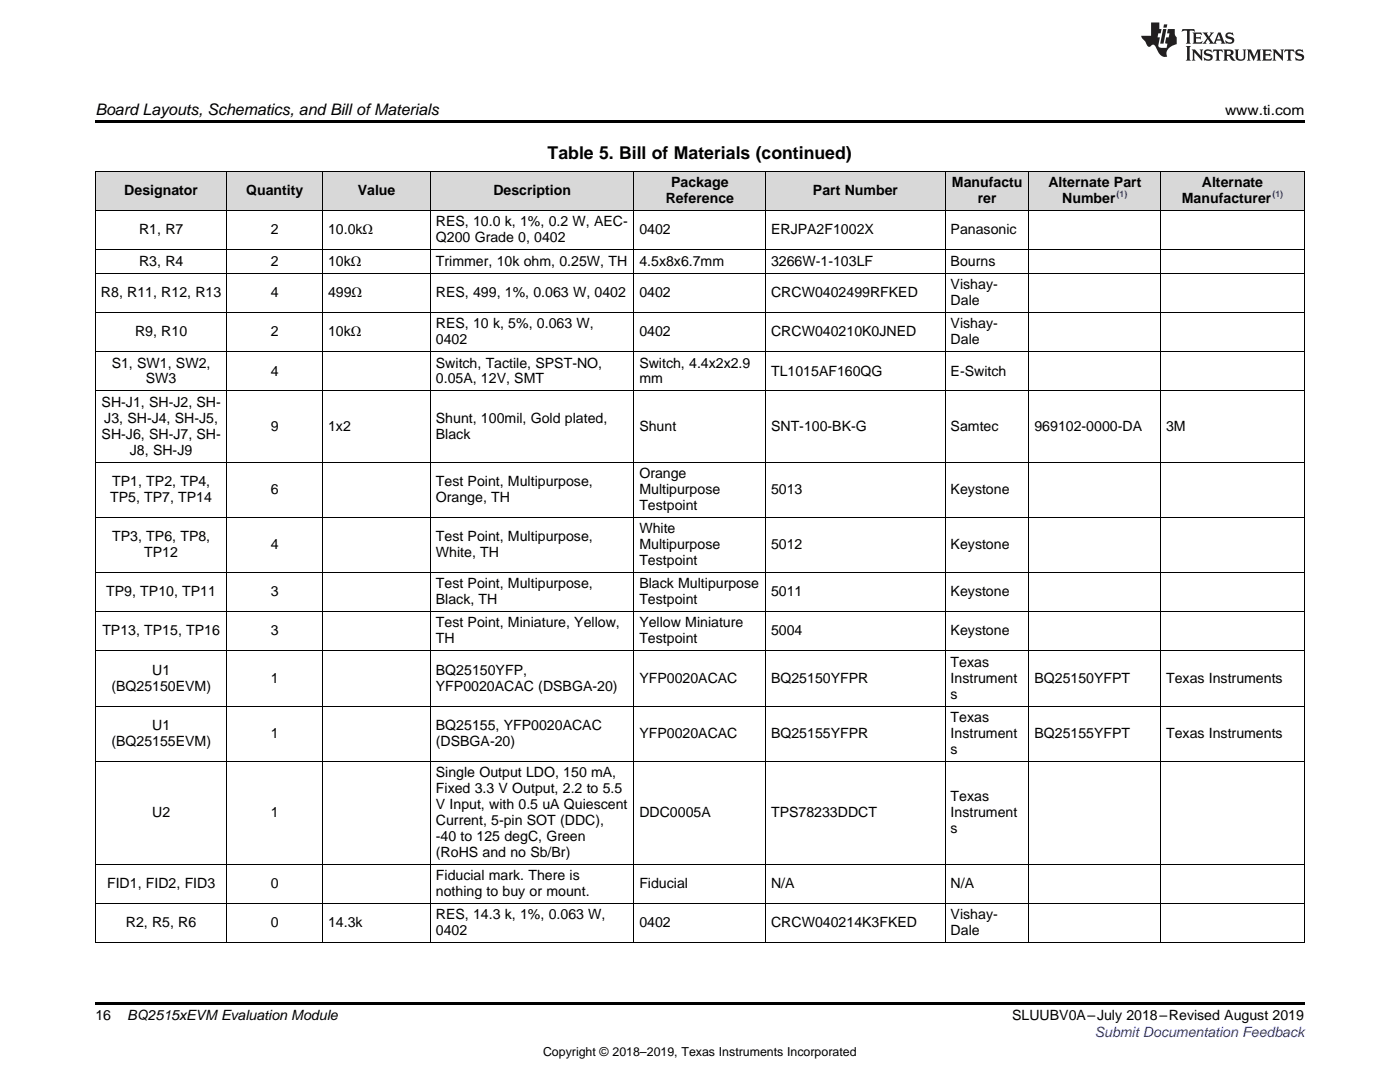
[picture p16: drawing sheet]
<svg xmlns="http://www.w3.org/2000/svg" width="279mm" height="216mm" viewBox="0 0 279 216" stroke-linecap="round" stroke-linejoin="round" font-family="sans-serif">
<defs><g id="words">
<text font-size="3.5" x="109.3" y="31.8">Table 5. Bill of Materials (continued)</text>
<text font-size="3.2" x="19" y="23">Board Layouts, Schematics, and Bill ofMaterials</text>
<g font-size="2.8">
<text x="244.5" y="23">www.ti.com</text>
<text x="24.8" y="38.9">Designator</text>
<text x="49.1" y="38.9">Quantity</text>
<text x="71.4" y="38.9">Value</text>
<text x="98.5" y="38.9">Description</text>
<text x="132.9" y="40.5">Reference</text>
<text x="133.9" y="37.4">Package</text>
<text x="162.2" y="38.9">Part Number</text>
<text x="190" y="37.4">Manufactu</text>
<text x="195.1" y="40.5">rer</text>
<text x="209.2" y="37.4">Alternate Part</text>
<text x="212" y="40.5">Number</text>
<text x="235.9" y="40.5">Manufacturer</text>
<text x="239.9" y="37.4">Alternate</text>
<text x="27.8" y="46.8">R1, R7</text>
<text x="54" y="46.8">2</text>
<text x="65.5" y="46.8">10.0kΩ</text>
<text x="87" y="45.2">RES, 10.0 k, 1%, 0.2 W, AEC-</text>
<text x="127.6" y="46.8">0402</text>
<text x="153.9" y="46.8">ERJPA2F1002X</text>
<text x="189.7" y="46.8">Panasonic</text>
<text x="27.8" y="53">R3, R4</text>
<text x="54" y="53">2</text>
<text x="65.5" y="53">10kΩ</text>
<text x="87" y="48.4">Q200 Grade 0, 0402</text>
<text x="87" y="53">Trimmer, 10k ohm, 0.25W, TH</text>
<text x="127.6" y="53">4.5x8x6.7mm</text>
<text x="153.9" y="53">3266W-1-103LF</text>
<text x="189.7" y="53">Bourns</text>
<text x="20.1" y="59.3">R8, R11, R12, R13</text>
<text x="54" y="59.3">4</text>
<text x="65.5" y="59.3">499Ω</text>
<text x="87" y="59.3">RES, 499, 1%, 0.063 W, 0402</text>
<text x="127.6" y="59.3">0402</text>
<text x="153.9" y="59.3">CRCW0402499RFKED</text>
<text x="189.7" y="57.7">Vishay-</text>
<text x="87" y="65.5">RES, 10 k, 5%, 0.063 W,</text>
<text x="189.7" y="60.9">Dale</text>
<text x="189.7" y="65.5">Vishay-</text>
<text x="27" y="67.1">R9, R10</text>
<text x="54" y="67.1">2</text>
<text x="65.5" y="67.1">10kΩ</text>
<text x="87" y="68.7">0402</text>
<text x="127.6" y="67.1">0402</text>
<text x="153.9" y="67.1">CRCW040210K0JNED</text>
<text x="189.7" y="68.7">Dale</text>
<text x="22.3" y="73.3">S1, SW1, SW2,</text>
<text x="29.1" y="76.5">SW3</text>
<text x="54" y="74.9">4</text>
<text x="87" y="73.3">Switch, Tactile, SPST-NO,</text>
<text x="87" y="76.5">0.05A, 12V, SMT</text>
<text x="127.6" y="73.3">Switch, 4.4x2x2.9</text>
<text x="127.6" y="76.5">mm</text>
<text x="153.9" y="74.9">TL1015AF160QG</text>
<text x="189.7" y="74.9">E-Switch</text>
<text x="20.3" y="81.2">SH-J1, SH-J2, SH-</text>
<text x="20.3" y="87.5">SH-J6, SH-J7, SH-</text>
<text x="20.8" y="84.3">J3, SH-J4, SH-J5,</text>
<text x="54" y="85.9">9</text>
<text x="65.5" y="85.9">1x2</text>
<text x="87" y="84.3">Shunt, 100mil, Gold plated,</text>
<text x="87" y="87.5">Black</text>
<text x="127.6" y="85.9">Shunt</text>
<text x="153.9" y="85.9">SNT-100-BK-G</text>
<text x="189.7" y="85.9">Samtec</text>
<text x="206.4" y="85.9">969102-0000-DA</text>
<text x="232.7" y="85.9">3M</text>
<text x="25.9" y="90.7">J8, SH-J9</text>
<text x="127.6" y="95.4">Orange</text>
<text x="22" y="100.1">TP5, TP7, TP14</text>
<text x="22.4" y="96.9">TP1, TP2, TP4,</text>
<text x="54" y="98.5">6</text>
<text x="87" y="96.9">Test Point, Multipurpose,</text>
<text x="87" y="100.1">Orange, TH</text>
<text x="127.6" y="98.5">Multipurpose</text>
<text x="127.6" y="101.7">Testpoint</text>
<text x="153.9" y="98.5">5013</text>
<text x="189.7" y="98.5">Keystone</text>
<text x="22.4" y="107.9">TP3, TP6, TP8,</text>
<text x="87" y="107.9">Test Point, Multipurpose,</text>
<text x="127.6" y="106.4">White</text>
<text x="28.8" y="111.1">TP12</text>
<text x="54" y="109.5">4</text>
<text x="87" y="111.1">White, TH</text>
<text x="127.6" y="109.5">Multipurpose</text>
<text x="127.6" y="112.7">Testpoint</text>
<text x="153.9" y="109.5">5012</text>
<text x="189.7" y="109.5">Keystone</text>
<text x="21.2" y="119">TP9, TP10, TP11</text>
<text x="54" y="119">3</text>
<text x="87" y="117.4">Test Point, Multipurpose,</text>
<text x="127.6" y="117.4">Black Multipurpose</text>
<text x="153.9" y="119">5011</text>
<text x="189.7" y="119">Keystone</text>
<text x="87" y="120.5">Black, TH</text>
<text x="87" y="125.2">Test Point, Miniature, Yellow,</text>
<text x="127.6" y="120.5">Testpoint</text>
<text x="127.6" y="125.2">Yellow Miniature</text>
<text x="20.4" y="126.8">TP13, TP15, TP16</text>
<text x="54" y="126.8">3</text>
<text x="87" y="128.4">TH</text>
<text x="127.6" y="128.4">Testpoint</text>
<text x="153.9" y="126.8">5004</text>
<text x="189.7" y="126.8">Keystone</text>
<text x="22.2" y="137.8">(BQ25150EVM)</text>
<text x="30.4" y="134.6">U1</text>
<text x="54" y="136.2">1</text>
<text x="87" y="134.6">BQ25150YFP,</text>
<text x="87" y="137.8">YFP0020ACAC (DSBGA-20)</text>
<text x="127.6" y="136.2">YFP0020ACAC</text>
<text x="153.9" y="136.2">BQ25150YFPR</text>
<text x="189.7" y="133">Texas</text>
<text x="189.7" y="136.2">Instrument</text>
<text x="206.4" y="136.2">BQ25150YFPT</text>
<text x="232.7" y="136.2">Texas Instruments</text>
<text x="189.7" y="139.4">s</text>
<text x="22.2" y="148.8">(BQ25155EVM)</text>
<text x="30.4" y="145.6">U1</text>
<text x="54" y="147.2">1</text>
<text x="87" y="145.6">BQ25155, YFP0020ACAC</text>
<text x="87" y="148.8">(DSBGA-20)</text>
<text x="127.6" y="147.2">YFP0020ACAC</text>
<text x="153.9" y="147.2">BQ25155YFPR</text>
<text x="189.7" y="144">Texas</text>
<text x="189.7" y="147.2">Instrument</text>
<text x="206.4" y="147.2">BQ25155YFPT</text>
<text x="232.7" y="147.2">Texas Instruments</text>
<text x="87" y="155">Single Output LDO, 150 mA,</text>
<text x="189.7" y="150.4">s</text>
<text x="87" y="158.2">Fixed 3.3 V Output, 2.2 to 5.5</text>
<text x="87" y="161.4">V Input, with 0.5 uA Quiescent</text>
<text x="189.7" y="159.8">Texas</text>
<text x="30.4" y="163">U2</text>
<text x="54" y="163">1</text>
<text x="87" y="164.6">Current, 5-pin SOT (DDC),</text>
<text x="87" y="167.7">-40 to 125 degC, Green</text>
<text x="127.6" y="163">DDC0005A</text>
<text x="153.9" y="163">TPS78233DDCT</text>
<text x="189.7" y="163">Instrument</text>
<text x="189.7" y="166.2">s</text>
<text x="87" y="170.9">(RoHS and no Sb/Br)</text>
<text x="21.4" y="177.2">FID1, FID2, FID3</text>
<text x="54" y="177.2">0</text>
<text x="87" y="175.6">Fiducial mark. There is</text>
<text x="87" y="178.8">nothing to buy or mount.</text>
<text x="127.6" y="177.2">Fiducial</text>
<text x="153.9" y="177.2">N/A</text>
<text x="189.7" y="177.2">N/A</text>
<text x="25.1" y="185">R2, R5, R6</text>
<text x="54" y="185">0</text>
<text x="65.5" y="185">14.3k</text>
<text x="87" y="183.4">RES, 14.3 k, 1%, 0.063 W,</text>
<text x="127.6" y="185">0402</text>
<text x="153.9" y="185">CRCW040214K3FKED</text>
<text x="189.7" y="183.4">Vishay-</text>
<text x="87" y="186.6">0402</text>
<text x="189.7" y="186.6">Dale</text>
<text x="19" y="203.5">16</text>
<text x="25.4" y="203.6">BQ2515xEVM Evaluation Module</text>
<text x="202" y="203.6">SLUUBV0A–July 2018–Revised August 2019</text>
</g>
<text font-size="2.8" fill="#00f" x="218.5" y="206.9">Submit Documentation Feedback</text>
<text font-size="2.5" x="108.4" y="210.7">Copyright © 2018–2019, Texas Instruments Incorporated</text>
<g font-size="1.8" fill="#00f">
<text x="222.9" y="39.4">(1)</text>
<text x="253.9" y="39.4">(1)</text>
</g>
</g></defs>
<g fill="#d8d8d8">
<path d="M19 34.3h26.3v7.8h-26.3z"/>
<path d="M45.3 34.3h19.1v7.8h-19.1z"/>
<path d="M64.4 34.3h21.5v7.8h-21.5z"/>
<path d="M85.9 34.3h40.6v7.8h-40.6z"/>
<path d="M126.5 34.3h26.3v7.8h-26.3z"/>
<path d="M152.8 34.3h35.9v7.8h-35.9z"/>
<path d="M188.7 34.3h16.7v7.8h-16.7z"/>
<path d="M205.4 34.3h26.3v7.8h-26.3z"/>
<path d="M231.7 34.3h28.6v7.8h-28.6z"/>
</g>
<path d="M19 24h241.3v.6h-241.3zM19 200h241.3v.6h-241.3z" fill="#000"/>
<g fill="none" stroke="#000" stroke-width=".2">
<path d="M19 34.2h241.3M19.1 34.3v153.8M45.2 34.3v153.8M64.4 34.3v153.8M85.9 34.3v153.8M126.5 34.3v153.8M152.8 34.3v153.8M188.6 34.3v153.8M205.3 34.3v153.8M231.6 34.3v153.8M260.3 34.3v153.8M19 54.5h241.3"/>
<path d="M19 49.9h241.3M19 42h241.3M19 78h241.3M19 70.2h241.3M19 62.4h241.3M19 92.2h241.3M19 114.2h241.3M19 103.2h241.3M19 129.9h241.3M19 122h241.3M19 151.9h241.3M19 140.9h241.3"/>
<path d="M19 172.4h241.3M19 188.1h241.3M19 180.3h241.3"/>
</g>
<g fill="#231f20">
<path d="M236 5.8l-.1 .6 .4-.3h.6v.2v2.1l-.2 .3h.9l-.2-.3v-2.1l.1-.2h.5l.5 .3-.2-.6zM238 6.5l.2 .4v1.5l-.2 .3h1.8l.2-.5a1.04 1.04 0 0 1-1.3 .1v-.6h.6l.3 .2v-.7l-.3 .2h-.6v-.6h.8l.4 .2-.2-.5zM240 6.5l.9 1.1-.9 1.1h.8l-.2-.2 .4-.7 .5 .7-.2 .2h1.5l-.2-.2 .2-.4h.9l.1 .4-.2 .2h1l-.3-.3-.7-1.9h-.5l-.9 2.1-.8-1.1 .9-1h-.8l.1 .3-.4 .5-.3-.6 .1-.2zM243.2 6.9l.4 .9h-.7zM244.8 6.6a.63 .63 0 0 0-.2 .7 .63 .63 0 0 0 .6 .4l.6 .2 .1 .2a.75 .75 0 0 1-.7 .4 .75 .75 0 0 1-.6-.5l.1 .7 .1-.1a1.11 1.11 0 0 0 1.5-.5 1.13 1.13 0 0 0-1.2-.9l-.1-.3a1.04 1.04 0 0 1 1.2 .2l-.2-.6-.2 .1-.4-.1zM236.7 9.2l.2 .3v2.2l-.2 .4h1l-.3-.4v-2.2l.3-.3zM237.8 9.9l.3 .3v1.5l-.3 .4h.8l-.2-.4v-1.3l1.5 1.7v-1.9l.2-.3h-.7l.2 .3v.9l-1.1-1.2zM240.5 10a.62 .62 0 0 0-.2 .7 .62 .62 0 0 0 .6 .4l.6 .2 .1 .2a.76 .76 0 0 1-.7 .4 .76 .76 0 0 1-.7-.5l.2 .7 .1-.1a1.11 1.11 0 0 0 1.5-.6 1.13 1.13 0 0 0-1.2-.8l-.1-.3a1.04 1.04 0 0 1 1.2 .1l-.2-.5-.2 .1-.5-.2zM242.2 9.9l-.2 .6a.61 .61 0 0 1 .8-.3v1.5l-.2 .4h.9l-.2-.4v-1.5a.63 .63 0 0 1 .7 .3l-.1-.6zM244.1 9.9l.3 .3v1.5l-.3 .4h1l-.2-.2-.1-.7 .6 .2a.76 .76 0 0 0 1.2 .6l-1-.9a.58 .58 0 0 0 .6-.6 .58 .58 0 0 0-.5-.6zM244.9 10.2l.1-.1a.45 .45 0 0 1 .5 .1 .45 .45 0 0 1 .1 .5l-.8 .2zM246.4 9.9l.2 .2a2.17 2.17 0 0 0 .3 1.9 .99 .99 0 0 0 1.6-.7v-1.1l.2-.3h-.7l.2 .2a1.92 1.92 0 0 1-.2 1.7 .6 .6 0 0 1-.9-.5v-1.1l.2-.3zM248.9 9.9l.2 .3v1.5l-.2 .4h.7l-.2-.4v-1.4l.8 1.8 .8-1.8v1.4l-.2 .4h.9l-.2-.4v-1.5l.2-.3h-.8l-.6 1.4-.6-1.4zM251.9 9.9l.2 .3v1.5l-.2 .4h1.8l.1-.6a1.04 1.04 0 0 1-1.2 .2v-.6h.5l.4 .1v-.6l-.4 .2h-.5v-.6h.8l.3 .2-.1-.5zM254 9.9l.2 .3v1.5l-.2 .4h.7l-.2-.4v-1.3l1.5 1.7v-1.9l.2-.3h-.7l.2 .3v.9l-1.1-1.2zM256.4 9.9l-.1 .6a.61 .61 0 0 1 .7-.3l.1 1.5-.3 .4h1l-.3-.4 .1-1.5a.63 .63 0 0 1 .7 .3l-.1-.6zM258.7 10a.62 .62 0 0 0-.2 .7 .62 .62 0 0 0 .6 .4l.6 .2 .1 .2a.76 .76 0 0 1-.7 .4 .76 .76 0 0 1-.6-.5l.1 .7 .1-.1a1.11 1.11 0 0 0 1.6-.6 1.13 1.13 0 0 0-1.3-.8l-.1-.3a1.04 1.04 0 0 1 1.2 .1l-.1-.5-.2 .1-.5-.2z"/>
<path d="M229.7 4.5v2.6h-1.9v.4l.8 .9a.91 .91 0 0 0 1 .9 .56 .56 0 0 1 .5-.4 .56 .56 0 0 1 .5 .3l.4 .8a1.53 1.53 0 0 0 1.9 1.3 1.54 1.54 0 0 1 1-2.1l.9-.4v-1.4a1.52 1.52 0 0 1-.4-1.6h-1.3l-.2 .9h.5l-.2 .8h-.5l-.1 .9v.2l.4 .1-.2 .9a1.93 1.93 0 0 1-1.6-.3l.3-1.8h-.5l.2-.8h.4l.2-.9h-.4v-1.3zM232.1 5.8l-.6 2.9h.7l.6-2.9zM232.3 4.9l-.1 .6h.6l.2-.6z"/>
</g>
<use href="#words"/>
</svg>
